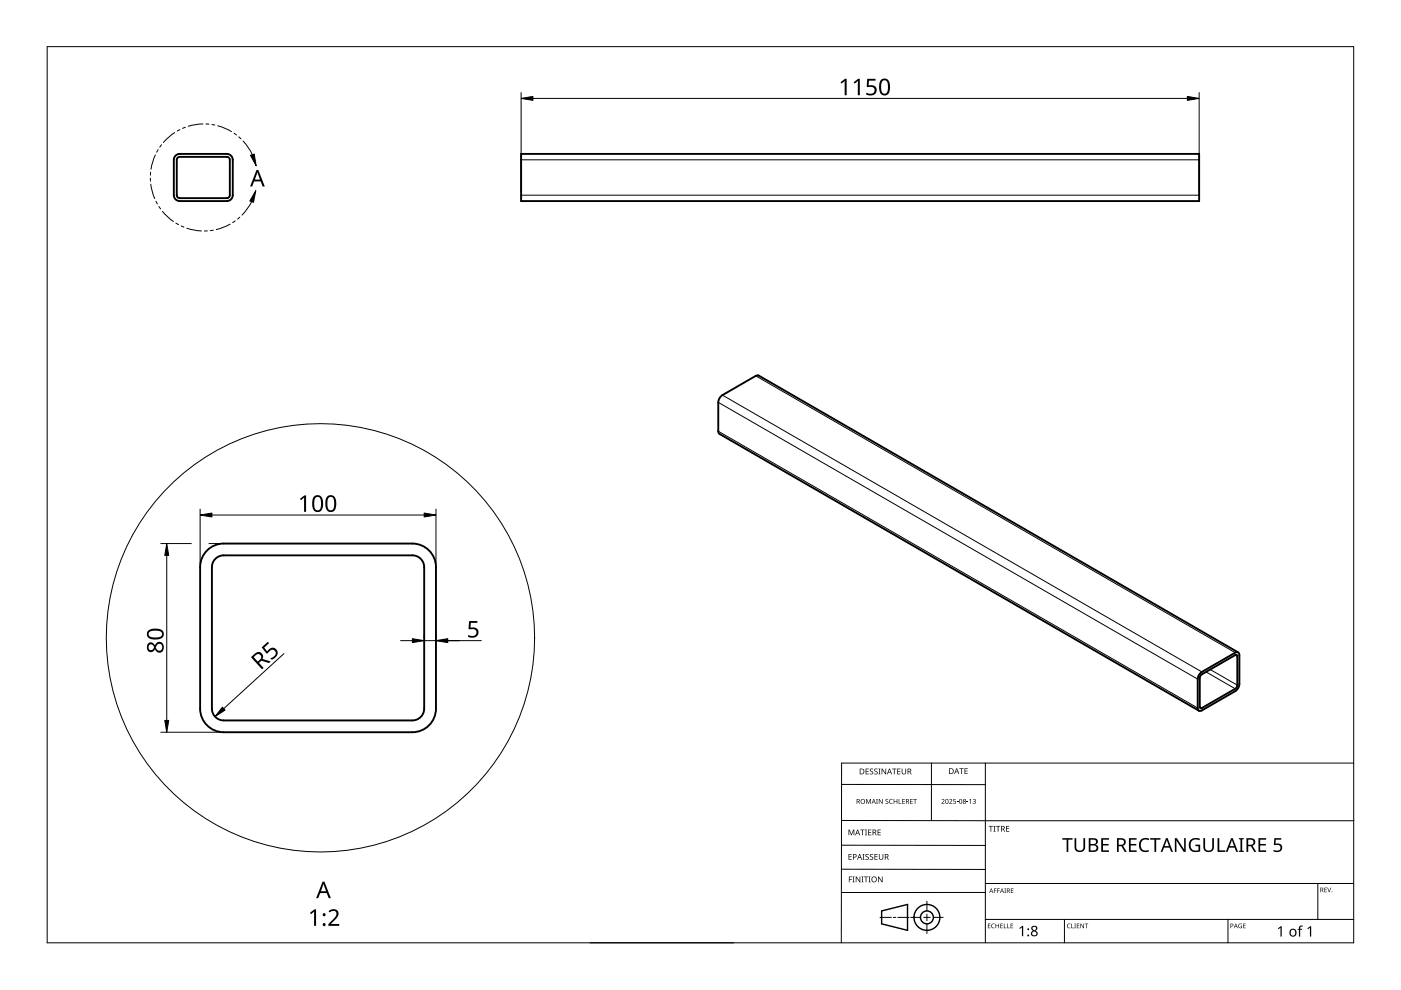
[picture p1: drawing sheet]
<svg xmlns="http://www.w3.org/2000/svg" width="297mm" height="210mm" viewBox="0 0 297 210" stroke-linecap="round" stroke-linejoin="round" font-family="sans-serif">
<path d="M37.4 32.9l.7-.3h10a1.25 1.25 0 0 1 1.3 1.3v7.5a1.25 1.25 0 0 1-1.3 1.2h-10a1.25 1.25 0 0 1-1.2-1.2v-7.5v-.4zM37.7 33.4l.4-.1h10a.63 .63 0 0 1 .6 .6v7.5a.63 .63 0 0 1-.6 .6h-10a.62 .62 0 0 1-.6-.6v-7.5zM110.5 32.6h143.7v10h-143.7zM160.2 79.7l-7 4.1-.7 .6-.2 .9v6.1l.2 .6 101.7 58.7M160.2 79.7l.7-.1 101.6 58.7M44.2 116.4a5 5 0 0 1 3.2-1.2h40a5 5 0 0 1 5 5v30a5 5 0 0 1-5 5h-40a5 5 0 0 1-5-5v-30a5 5 0 0 1 1.8-3.8zM45.5 118.7a2.5 2.5 0 0 1 1.9-1h40a2.5 2.5 0 0 1 2.5 2.5v30a2.5 2.5 0 0 1-2.5 2.5h-40a2.5 2.5 0 0 1-2.5-2.5v-30l.1-.5zM254.6 142.6l7.3-4.2a.54 .54 0 0 1 .6-.1 .54 .54 0 0 1 .3 .6v6.1l-.3 .9-.6 .6-7.1 4.1a.54 .54 0 0 1-.6 .1 .54 .54 0 0 1-.3-.6v-6.1l.2-.6zM254.7 143.1l7.2-4.2 .4 .1v6.3l-.1 .4-.3 .3-7.2 4.2-.3-.3v-6.2z" fill="none" stroke="#000" stroke-width=".4"/>
<path d="M110.5 33.9h143.7M110.5 41.4h143.7M160.2 79.7l101.7 58.7M152.3 85.3l101.6 58.7M152.3 91.4l101.6 58.7M153.2 83.8l101.6 58.7M261.9 138.9l.4 .2M254.4 149.9l.4 .2M255.7 142.5l6.2 3.5M256.6 142l5.7 3.3" fill="none" stroke="#000" stroke-width=".21"/>
<circle cx="67.9" cy="135.2" r="45.4" fill="none" stroke="#000" stroke-width=".21"/>
<path d="M10 9.9h277v190h-277z" fill="none" stroke="#000" stroke-width=".21"/>
<g fill="none" stroke="#000" stroke-width=".21">
<path d="M178.4 179.2l30.5 .1M178.4 166.3l30.5 .1M178.5 174h108.6M197.5 161.8v12.2M208.9 161.8v38.1M287 161.8h-108.6v38.1M125.1 199.9h30.5M178.4 184.3h30.5M186.6 194.5h2.4M189.4 194.5h.5M190.4 194.5h2.4M193.1 194.5h2.1"/>
<path d="M195.8 194.5h1.4M196.5 191.1v2M196.5 193.8v1.4M196.5 195.9v2M197.9 194.5h2.1M208.9 189.2h-30.5M208.9 187.3h78.1M208.9 194.9h78.1M225.7 194.9v5M260.4 194.9v5M279.4 187.3v7.6"/>
</g>
<g fill="none" stroke="#000" stroke-width=".3">
<path d="M186.9 193.1l5.5-1.3v5.5l-5.5-1.4z"/>
<circle cx="196.5" cy="194.5" r="1.37"/>
<circle cx="196.5" cy="194.5" r="2.74"/>
</g>
<g fill="#000">
<path d="M179.9 175.9h.2l.4 1 .4-1h.2v1.2h-.1v-1.1l-.4 1.1h-.2l-.4-1.1 .1 1.1h-.2zM182.4 175.9h.9v.1h-.4v1.1h-.1v-1.1h-.4zM183.4 175.9h.4l-.1 .1v1l.1 .1h-.4l.1-.1v-1zM183.6 169.4h.2l.3 .8 .4-.8h.2v1h-.2v-.9l-.4 .9-.4-.9 .1 .9h-.2zM183.5 163h.7v.1h-.5v.4h.5v.1h-.5v.4h.5v.2h-.7zM184.1 175.9h.6v.1h-.5v.4h.5v.1h-.5v.5h.5v.1h-.6zM184.5 163.1l.4-.2 .2 .1v.1a.25 .25 0 0 0-.4-.1 .25 .25 0 0 0 0 .4 .4 .4 0 0 1 .5 .3 .4 .4 0 0 1-.3 .5 .4 .4 0 0 1-.5-.2h.1a.27 .27 0 0 0 .4 .1 .27 .27 0 0 0-.1-.4l-.3-.3zM185.4 163.1l.4-.2 .3 .1-.1 .1a.25 .25 0 0 0-.4-.1 .25 .25 0 0 0 0 .4 .4 .4 0 0 1 .5 .3 .4 .4 0 0 1-.3 .5 .4 .4 0 0 1-.5-.2h.1a.27 .27 0 0 0 .4 .1 .27 .27 0 0 0 0-.4l-.4-.3zM185.8 169.4h.3l-.1 .1v.8l.1 .1h-.3l.1-.1zM186.2 163h.5l-.2 .1v1l.2 .1h-.5l.2-.1v-1zM186.1 175.9h.6v.1h-.5v.4h.5v.1h-.5v.5h.5v.1h-.6zM186.3 169.4h.2l.5 .8v-.8h.1v1h-.1l-.6-.8v.8h-.1z"/>
<path d="M186.9 163h.2l.6 1v-1h.2v1.2h-.2l-.6-1v1h-.2zM187.8 169.5l.3-.1h.2v.2a.25 .25 0 0 0-.3-.1 .25 .25 0 0 0-.1 .3 .25 .25 0 0 0 .3 .1 .32 .32 0 0 1 0 .5 .32 .32 0 0 1-.5-.1 .25 .25 0 0 0 .4 .1 .25 .25 0 0 0 0-.4l-.3-.2zM188.6 169.5l.4-.1h.3l-.1 .2a.41 .41 0 0 0-.6 .3 .41 .41 0 0 0 .6 .4 .48 .48 0 0 1-.6-.1 .48 .48 0 0 1 0-.7zM189.1 163h1v.1h-.4v1.1h-.2v-1.1h-.4zM189.5 169.4h.1v.4h.5v-.4h.1v1h-.1v-.5h-.5v.5h-.1zM190.5 169.4h.2v.9h.4v.1h-.6zM190.2 163h.7v.1h-.5v.4h.5v.1h-.5v.4h.5v.2h-.7zM191.3 169.4h.5v.1h-.4v.3h.4v.1h-.4v.4h.4v.1h-.5zM191.2 163h.1v.8a.32 .32 0 0 0 .3 .3 .32 .32 0 0 0 .4-.4v-.7h.1v.7a.47 .47 0 0 1-.5 .5 .47 .47 0 0 1-.4-.5zM193 169.4h.5v.1h-.4v.3h.4v.1h-.4v.4h.4v.1h-.5zM193.6 169.4h.8v.1h-.3v.9h-.2v-.9h-.3zM199.6 169.5a.37 .37 0 0 1 .6 0 .37 .37 0 0 1-.2 .6l-.2 .2h.5v.1h-.7l.3-.4a.27 .27 0 0 0 .2-.3 .27 .27 0 0 0-.4-.1z"/>
<path d="M201.2 169.5a.37 .37 0 0 1 .6 0 .37 .37 0 0 1-.2 .6l-.2 .2h.5v.1h-.7l.3-.4a.27 .27 0 0 0 .3-.3 .27 .27 0 0 0-.5-.1zM202.1 169.4h.5v.1h-.4v.3a.34 .34 0 0 1 .5 .2 .34 .34 0 0 1-.2 .4 .34 .34 0 0 1-.4-.1 .29 .29 0 0 0 .4 0 .29 .29 0 0 0 0-.4 .29 .29 0 0 0-.4 0zM202.9 170l.3 .1zM203.4 162.9h.9v.1h-.4v1.1h-.1v-1.1h-.4zM205 170l.3 .1zM204.5 162.9h.7v.1h-.5v.4h.4v.1h-.4v.5h.5v.1h-.7zM205.5 169.6l.4-.2v1h-.2v-.9zM206.2 169.5a.32 .32 0 0 1 .5-.1 .32 .32 0 0 1 0 .5 .33 .33 0 0 1 .1 .5 .33 .33 0 0 1-.6-.1 .26 .26 0 0 0 .4 .1 .26 .26 0 0 0 .1-.4l-.3-.2a.23 .23 0 0 0 .3 0 .23 .23 0 0 0-.1-.4 .23 .23 0 0 0-.3 .2zM209.6 175.1h.9v.2h-.3v1h-.2v-1h-.4zM210.6 175.1h.5l-.2 .1v1l.2 .1h-.5l.2-.1v-1zM211.2 175.1h.9v.2h-.4v1h-.2v-1h-.3zM213.3 175.1h.7v.2h-.5v.3h.5v.2h-.5v.4h.5v.1h-.7z"/>
<path d="M227.8 177.7h.4v1.9a.76 .76 0 0 0 .7 .7 .76 .76 0 0 0 .8-.7v-1.9h.4v1.9a1.12 1.12 0 0 1-1.2 1.1 1.12 1.12 0 0 1-1.1-1.1zM241.9 178.1a1.63 1.63 0 0 1 1.8-.3l-.2 .3a1.14 1.14 0 0 0-1.4 .2 1.14 1.14 0 0 0-.2 1.4 1.11 1.11 0 0 0 1.7 .5v.3a1.52 1.52 0 0 1-1.9-.5 1.52 1.52 0 0 1 .2-1.9zM252.4 178.1a1.87 1.87 0 0 1 2-.3l-.1 .4a1.2 1.2 0 0 0-1.9 .9 1.2 1.2 0 0 0 1.7 1.2v-.9h-.6v-.3h1v1.4a1.59 1.59 0 0 1-2.4-.8v-.2a1.67 1.67 0 0 1 .3-1.4zM255.1 177.7h.4v1.9a.76 .76 0 0 0 .8 .7 .76 .76 0 0 0 .7-.7v-1.9h.4v1.9a1.12 1.12 0 0 1-1.1 1.1 1.12 1.12 0 0 1-1.2-1.1zM270.2 177.7h1.4v.3h-1.1l-.1 .9a.98 .98 0 0 1 1.5 .8 .98 .98 0 0 1-1.4 1l-.5-.2v-.3a.84 .84 0 0 0 .9 .2 .84 .84 0 0 0 .6-.8 .81 .81 0 0 0-1.2-.4l-.2-.1zM180 185.8h.7v.2h-.6v.4h.5v.1h-.5v.6h-.1zM179.9 181.1h.7v.1h-.5v.4h.4v.1h-.4v.5h.5v.1h-.7zM180.8 185.8h.4l-.1 .2v.9l.1 .2h-.4l.1-.2v-.9zM181.4 185.8h.2l.7 1.1v-1.1h.1v1.3h-.2l-.6-1v1h-.2zM182.6 185.8h.5l-.2 .2v.9l.2 .2h-.5l.2-.2v-.9zM182.9 181.1h.4l-.1 .1v1l.1 .1h-.4l.1-.1v-1zM183.2 185.8h.9v.2h-.4v1.1h-.2v-1.1h-.3z"/>
<path d="M183.5 181.2l.5-.1h.2v.2a.25 .25 0 0 0-.4-.1 .25 .25 0 0 0 0 .4 .4 .4 0 0 1 .4 .3 .4 .4 0 0 1-.2 .4 .4 .4 0 0 1-.5-.2 .27 .27 0 0 0 .5 .1 .27 .27 0 0 0-.1-.4l-.4-.3zM184.2 185.8h.4l-.1 .2v.9l.1 .2h-.4l.1-.2v-.9zM184.5 181.2l.4-.1h.2v.2a.25 .25 0 0 0-.4-.1 .25 .25 0 0 0 0 .4 .4 .4 0 0 1 .5 .3 .4 .4 0 0 1-.3 .4 .4 .4 0 0 1-.5-.2h.1a.27 .27 0 0 0 .4 .1 .27 .27 0 0 0-.1-.4l-.3-.3zM185.4 181.1h.7v.1h-.5v.4h.5v.1h-.5v.5h.5v.1h-.7zM186.2 185.8h.1l.7 1.1v-1.1h.1v1.3h-.2l-.6-1v1h-.1zM186.3 181.1h.2v.8a.32 .32 0 0 0 .3 .3 .32 .32 0 0 0 .3-.3v-.8h.2v.8a.47 .47 0 0 1-.5 .4 .47 .47 0 0 1-.5-.4zM209.5 195.8h.5l-.4 .1v.3h.4l-.4 .1v.4l.4 .1h-.5zM210.3 196l.3-.2 .3 .1v.1a.39 .39 0 0 0-.6 .3 .39 .39 0 0 0 .6 .4 .46 .46 0 0 1-.7-.1 .46 .46 0 0 1 .1-.6zM210.7 188.4h.6l-.4 .1v.3h.4l-.4 .1v.4h-.2zM211.4 188.4h.6l-.4 .1v.3h.4l-.4 .1v.4h-.2zM211.1 195.8h.1v.4h.5v-.4h.1v1h-.1v-.5h-.5v.5h-.1zM212.1 195.8h.5l-.4 .1v.3h.4l-.4 .1v.4l.4 .1h-.5z"/>
<path d="M212.8 195.8h.2v.9l.4 .1h-.6zM212.9 188.4h.4l-.1 .1 .1 .8h-.4l.2-.1zM213.6 195.8h.1v.9l.4 .1h-.5zM214.3 195.8h.5l-.4 .1v.3h.4l-.4 .1v.4l.4 .1h-.5zM214.3 188.4h.6l-.5 .1v.3h.4l-.4 .1v.3l.5 .1h-.6zM216.1 196.8l.6-.5h.2v2.2h-.2v-1.9l-.4 .4zM225.2 177.7h2.2v.3h-.9v2.6h-.4v-2.6h-.9zM226.3 196l.4-.2 .3 .1-.1 .1a.39 .39 0 0 0-.6 .3 .39 .39 0 0 0 .6 .4 .46 .46 0 0 1-.6-.1 .46 .46 0 0 1 0-.6zM227.1 195.8h.2v.9l.4 .1h-.6zM227.8 195.8h.3l-.1 .1 .1 .9h-.3l.1-.1zM228.3 195.8h.5l-.4 .1v.3h.4l-.4 .1v.4l.4 .1h-.5zM229.1 195.8h.1l.5 .8v-.8h.1v1h-.1l-.5-.8v.8h-.1z"/>
<path d="M230 195.8h.7l-.3 .1v.9h-.1v-.9zM233.5 177.7h1.6v.3h-1.2v.9h1.1v.4h-1.1v1h1.2v.3h-1.6zM239.4 177.7h1.6v.3h-1.3v.9h1.2v.4h-1.2v1h1.3v.3h-1.6zM243.9 177.7h2.1v.3h-.9v2.6h-.3v-2.6h-.9zM249.1 177.7h.4l1.6 2.4v-2.4h.3v2.9h-.4l-1.6-2.4v2.4h-.3zM258.1 177.7h.4v2.6h1.3v.3h-1.7zM262.7 196l.6-.1-.1 .1a.4 .4 0 0 0-.5 .3 .4 .4 0 0 0 .5 .4v-.3l-.2-.1h.3v.5a.53 .53 0 0 1-.7-.1 .53 .53 0 0 1 .1-.7zM262.7 177.7h1v.2l-.3 .1v2.3l.3 .1v.2h-1v-.2l.3-.1v-2.3l-.3-.1zM263.6 195.8h.5l-.4 .1v.3h.4l-.4 .1v.4l.4 .1h-.5zM266.8 177.7h1.6v.3h-1.2v.9h1.2v.4h-1.2v1h1.2v.3h-1.6zM270.9 196.8l.6-.4h.2v2.2h-.2v-1.9l-.4 .3zM275.5 196.4l.7-.1v.2h-.4l-.1 .2v.2h.4v.2h-.4v1.5h-.3v-1.5h-.3l.3-.2z"/>
<path d="M277.2 196.8l.6-.4h.2v2.2h-.3v-1.9l-.4 .3zM280.8 188.2h.5l-.4 .1v.3h.4l-.4 .1v.4l.4 .1h-.5zM281.4 188.2h.1l.3 .8 .3-.8h.1l-.3 1h-.1z"/>
<path d="M181.6 169.4h.3a.29 .29 0 0 1 .4 .2 .29 .29 0 0 1-.2 .4l.3 .4h-.2l-.2-.4h-.2v.4h-.2zM181.8 169.5v.4h.1a.2 .2 0 0 0 .2-.2 .2 .2 0 0 0-.2-.2z"/>
<path d="M181.8 175.9h.1l.5 1.2h-.2l-.1-.4h-.5l-.2 .4h-.1zM181.8 176l-.2 .6h.4z"/>
<path d="M182.3 163h.4a.61 .61 0 0 1 .6 .6 .61 .61 0 0 1-.7 .6h-.3zM182.4 163.1v.9h.2a.48 .48 0 0 0 .5-.4 .48 .48 0 0 0-.5-.5z"/>
<path d="M182.4 169.9a.51 .51 0 0 1 1 0 .51 .51 0 0 1-1 0zM182.6 169.9a.4 .4 0 0 0 .8 0 .4 .4 0 0 0-.8 0z"/>
<path d="M185 175.9h.3a.35 .35 0 0 1 .5 .2 .35 .35 0 0 1-.3 .5l.4 .5h-.2l-.3-.5h-.2v.5h-.2zM185.2 176v.5h.1a.23 .23 0 0 0 .3-.3 .23 .23 0 0 0-.3-.2z"/>
<path d="M185.2 169.4l.5 1-.3-.3h-.4l-.2 .3zM185.2 169.5l-.1 .5h.3z"/>
<path d="M188.5 163h.2l.4 1.2h-.1l-.2-.4h-.5l-.1 .4h-.2zM188.6 163.1l-.2 .6h.4z"/>
<path d="M192.1 169.4h.3a.29 .29 0 0 1 .3 .2 .29 .29 0 0 1-.2 .4l.3 .4h-.1l-.3-.4h-.2v.4h-.1zM192.2 169.5v.4h.2a.2 .2 0 0 0 .2-.2 .2 .2 0 0 0-.3-.2z"/>
<path d="M192.4 163h.4a.35 .35 0 0 1 .4 .2 .35 .35 0 0 1-.2 .4l.3 .6h-.2l-.3-.5h-.2v.5h-.2zM192.6 163.1v.4h.2a.23 .23 0 0 0 .3-.2 .23 .23 0 0 0-.3-.2z"/>
<path d="M200.5 169.5l.4-.1 .2 .2v.5l-.2 .3h-.3l-.1-.2zM200.6 169.6v.1a.37 .37 0 0 0-.1 .4 .37 .37 0 0 0 .4 .2 .4 .4 0 0 0 .1-.5 .4 .4 0 0 0-.4-.2z"/>
<path d="M201.2 162.9h.4a.61 .61 0 0 1 .6 .6 .61 .61 0 0 1-.6 .6h-.4zM201.4 163v1h.1a.48 .48 0 0 0 .5-.5 .48 .48 0 0 0-.4-.5z"/>
<path d="M202.8 162.9h.1l.5 1.2h-.2l-.1-.4h-.5l-.1 .4h-.2zM202.8 163l-.1 .6h.3z"/>
<path d="M203.5 169.5l.3-.1 .2 .2v.5l-.2 .3h-.3l-.1-.2zM203.5 169.6v.1a.37 .37 0 0 0-.1 .4 .37 .37 0 0 0 .4 .2 .4 .4 0 0 0 .2-.5 .4 .4 0 0 0-.5-.2z"/>
<path d="M204.2 169.5a.29 .29 0 0 1 .5-.1 .29 .29 0 0 1-.1 .5 .29 .29 0 0 1 .1 .4 .29 .29 0 0 1-.4 0 .29 .29 0 0 1 .1-.4zM204.3 170.2a.2 .2 0 0 0 .4 0 .2 .2 0 0 0-.4 0zM204.3 169.7a.2 .2 0 0 0 .4 0 .2 .2 0 0 0-.4 0z"/>
<path d="M212.3 175.1h.3a.35 .35 0 0 1 .4 .3 .35 .35 0 0 1-.2 .4l.3 .5h-.2l-.3-.5h-.2v.5h-.1zM212.4 175.2v.5h.2a.23 .23 0 0 0 .3-.2 .23 .23 0 0 0-.3-.3z"/>
<path d="M230.8 177.7h.9a.76 .76 0 0 1 1 .3 .76 .76 0 0 1-.2 1l-.3 .1a.8 .8 0 0 1 .7 .9 .8 .8 0 0 1-1 .6h-1.1zM231.2 179.3v1h.6a.55 .55 0 0 0 .7-.5 .55 .55 0 0 0-.7-.5zM231.2 178v.9h.5a.5 .5 0 0 0 .7-.5 .5 .5 0 0 0-.7-.4z"/>
<path d="M236.8 177.7h.8a.84 .84 0 0 1 1.1 .6 .84 .84 0 0 1-.6 1l.8 1.3h-.4l-.7-1.2h-.6v1.2h-.4zM237.2 178v1.1h.4a.56 .56 0 0 0 .7-.5 .56 .56 0 0 0-.7-.6z"/>
<path d="M264.3 177.7h.8a.84 .84 0 0 1 1 .6 .84 .84 0 0 1-.5 1l.8 1.3h-.5l-.7-1.2h-.6v1.2h-.3zM264.6 178v1.1h.5a.56 .56 0 0 0 .7-.5 .56 .56 0 0 0-.7-.6z"/>
<path d="M180.8 181.1h.4a.41 .41 0 0 1 .4 .5 .41 .41 0 0 1-.6 .2v.5h-.2zM181 181.2v.5a.29 .29 0 0 0 .5-.3 .29 .29 0 0 0-.5-.2z"/>
<path d="M182.2 181.1h.1l.5 1.2h-.2l-.1-.4h-.5l-.1 .4h-.2zM182.3 181.2l-.2 .6h.3z"/>
<path d="M184.7 186.5a.61 .61 0 0 1 1.2 0 .61 .61 0 0 1-1.2 0zM184.9 186.5a.45 .45 0 0 0 .9 0 .45 .45 0 0 0-.9 0z"/>
<path d="M187.6 181.1h.3a.35 .35 0 0 1 .5 .2 .35 .35 0 0 1-.3 .4l.4 .6h-.2l-.3-.5h-.3v.5h-.1zM187.7 181.2v.5h.2a.23 .23 0 0 0 .3-.3 .23 .23 0 0 0-.3-.2z"/>
<path d="M210.1 188.4l.5 .9-.2-.3h-.4l-.3 .3zM210.2 188.5l-.2 .4h.3z"/>
<path d="M212.4 188.4l.5 .9-.3-.3h-.3l-.3 .3zM212.4 188.5l-.1 .4h.3z"/>
<path d="M213.5 188.4h.2a.28 .28 0 0 1 .4 .2 .28 .28 0 0 1-.2 .3l.3 .4-.4-.4h-.2v.4h-.1zM213.6 188.5v.3h.1a.19 .19 0 0 0 .3-.2 .19 .19 0 0 0-.3-.1z"/>
<path d="M218.7 196.5a.62 .62 0 0 1 .9-.2 .62 .62 0 0 1 .1 .9l-.2 .1a.65 .65 0 0 1 .4 .9 .65 .65 0 0 1-.9 .3 .59 .59 0 0 1-.4-.6 .59 .59 0 0 1 .4-.5l-.3-.4zM218.8 197.9a.45 .45 0 0 0 .9 0 .45 .45 0 0 0-.9 0zM218.9 196.9a.4 .4 0 0 0 .8 0 .4 .4 0 0 0-.8 0z"/>
<path d="M247.2 177.7h.4l1.1 2.9h-.4l-.3-.9h-1.2l-.3 .9h-.4zM247.4 178.1l-.5 1.3h.9z"/>
<path d="M260.9 195.8h.2a.32 .32 0 0 1 .4 .4 .32 .32 0 0 1-.5 .2v.4h-.1zM261 195.9v.4a.24 .24 0 0 0 .4-.2 .24 .24 0 0 0-.4-.2z"/>
<path d="M261 177.7h.4l1.1 2.9h-.4l-.3-.9h-1.2l-.3 .9h-.4zM261.2 178.1l-.5 1.3h1z"/>
<path d="M262 195.8l.4 1-.2-.3h-.4l-.2 .3zM262 196l-.1 .4h.3z"/>
<path d="M273.6 197.1a.82 .82 0 0 1 1.2 .1 .82 .82 0 0 1-.2 1.2 .82 .82 0 0 1-1.2-.4zM273.8 197.2a.6 .6 0 0 0-.1 .8 .6 .6 0 0 0 .8 .2l.1-.3a.53 .53 0 0 0-.1-.6 .53 .53 0 0 0-.7-.1z"/>
<path d="M279.9 188.2h.3a.28 .28 0 0 1 .3 .2 .28 .28 0 0 1-.1 .3l.2 .5-.3-.4h-.2v.4h-.2zM280.1 188.3v.4h.1a.19 .19 0 0 0 .2-.2 .19 .19 0 0 0-.2-.2z"/>
<circle cx="218" cy="198.3" r=".2"/>
<circle cx="218" cy="197" r=".2"/>
<circle cx="282.4" cy="189.1" r=".09"/>
</g>
<path d="M54.4 36h.4l1.3 3.5h-.4l-.4-1h-1.4l-.4 1h-.5zM54.6 36.5l-.6 1.6h1.1z" fill="#000"/>
<g fill="none" stroke="#000" stroke-width=".21">
<path d="M31.9 37.8v.6M31.9 36.5v.6M32 39l.3 1.6 .5 1.5M32.9 32.9l-.5 1.4-.4 1.6M33.5 31.7l-.3 .6M34.2 30.7l-.3 .5M37 28.1l-1.2 1-1.1 1.1M38.1 27.5l-.5 .3M39.3 27l-.6 .2M43 26.3l-1.6 .1-1.5 .4M43.7 26.3h.6M44.9 26.4l.7 .1"/>
<path d="M46.2 26.7l1.5 .5 1.4 .7M49.6 28.2l.5 .4M50.6 29l.5 .4M51.5 29.9l1.1 1.4 .9 1.5M33.1 42.7l.3 .5M33.7 43.8l.3 .5M34.4 44.8l1.1 1.2 1.3 1M37.3 47.3l.5 .3M38.4 47.9l.6 .3M39.6 48.4l1.5 .4 1.6 .2M44 49h-.7M45.2 48.8l-.6 .1"/>
<path d="M48.8 47.5l-1.4 .7-1.6 .5M49.9 46.8l-.6 .4M50.9 46l-.5 .5M53.4 42.8l-1 1.5-1.1 1.3"/>
</g>
<path d="M53.1 32.9l.8-.2 .4 2.5zM54.2 40.4l-.5 2.5-.7-.3z" fill="#000" stroke="#000" stroke-width=".21"/>
<g fill="#000">
<path d="M183.9 16.7h1.7v.4h-1.4v1a1.17 1.17 0 0 1 1.7 1 1.17 1.17 0 0 1-1.6 1.1l-.6-.1v-.5a1.03 1.03 0 0 0 1.7-.5 .93 .93 0 0 0-1.4-.6l-.3-.1zM178.2 17.4l1-.7h.3v3.5h-.4v-3l-.7 .5zM181 17.4l.9-.7h.4v3.5h-.4v-3l-.7 .5zM63.6 105.8l.9-.8h.4v3.5h-.4v-3l-.7 .6zM55.5 137.3l1.3-1.2 .2 .3-1 .9 .6 .8a1.17 1.17 0 0 1 2-.5 1.17 1.17 0 0 1-.4 2l-.6 .3-.3-.3a1.03 1.03 0 0 0 1-.5 1.03 1.03 0 0 0 0-1.1 .93 .93 0 0 0-1.6 .5l-.2 .1zM99.5 131.7h1.7v.4h-1.4l-.1 1a1.17 1.17 0 0 1 1.8 .9 1.17 1.17 0 0 1-1.6 1.2l-.7-.2v-.4a1.03 1.03 0 0 0 1.8-.5 .93 .93 0 0 0-1.5-.6l-.2-.2zM65.7 193.5l1-.7h.3v3.5h-.4v-3l-.7 .5zM69.7 193.2a1.16 1.16 0 0 1 1.3-.5 1.16 1.16 0 0 1 .8 1.2l-.4 .7-1.2 1.3h1.7v.4h-2.3v-.4l1.1-1.1a.98 .98 0 0 0 .3-1.6l-.5-.1-.6 .4z"/>
<path d="M186.8 16.9a1.16 1.16 0 0 1 1.3-.1 1.16 1.16 0 0 1 .6 1.2 1.69 1.69 0 0 1-1 2.2 1.27 1.27 0 0 1-1.3-1.5l.1-1.2zM187.1 17.2a2.16 2.16 0 0 0 .3 2.7 .82 .82 0 0 0 .9-1.1 1.35 1.35 0 0 0-.8-1.8z"/>
<path d="M66.6 105.2a1.16 1.16 0 0 1 1.3 0 1.16 1.16 0 0 1 .6 1.2 1.68 1.68 0 0 1-1 2.2 1.27 1.27 0 0 1-1.3-1.6l.1-1.2zM66.9 105.5a2.16 2.16 0 0 0 .3 2.7 .82 .82 0 0 0 .9-1.1 1.35 1.35 0 0 0-.8-1.7z"/>
<path d="M69.4 105.2a1.16 1.16 0 0 1 1.3 0 1.16 1.16 0 0 1 .6 1.2 1.69 1.69 0 0 1-1 2.2 1.27 1.27 0 0 1-1.3-1.6l.1-1.2zM69.7 105.5a2.16 2.16 0 0 0 .3 2.7 .82 .82 0 0 0 .9-1.1 1.35 1.35 0 0 0-.8-1.7z"/>
<path d="M31.5 136.3a.88 .88 0 0 1 1.3 .6 1 1 0 0 1 1.3-.8 1 1 0 0 1 .6 1.4 .94 .94 0 0 1-.8 .9 .94 .94 0 0 1-1-.7 .91 .91 0 0 1-1.2 .5 .91 .91 0 0 1-.5-1.2zM33.1 137.3a.69 .69 0 0 0 1.3 0 .69 .69 0 0 0-1.3 0zM31.5 137.2a.6 .6 0 0 0 1.2 0 .6 .6 0 0 0-1.2 0z"/>
<path d="M31.4 133.7a2.6 2.6 0 0 1 3.2 .2 1.22 1.22 0 0 1-.2 1.3 1.22 1.22 0 0 1-1.3 .4 1.53 1.53 0 0 1-2-1zM31.7 134a.75 .75 0 0 0 0 .9 .75 .75 0 0 0 .9 .3l1-.1a.69 .69 0 0 0 .8-.7 .69 .69 0 0 0-.8-.6h-1.3z"/>
<path d="M53.2 139.3l.7-.6a1 1 0 0 1 1.4-.3 1 1 0 0 1 .3 1.3l1.8 .5-.4 .4-1.6-.5-.5 .5 1 1-.3 .3zM53.8 139.3l.9 1 .3-.4a.67 .67 0 0 0 .2-1 .67 .67 0 0 0-1 .1z"/>
<path d="M68.4 186.9h.4l1.3 3.5h-.4l-.4-1.1h-1.4l-.4 1.1h-.5zM68.6 187.4l-.6 1.6h1.1z"/>
<circle cx="68.7" cy="196.1" r=".31"/>
<circle cx="68.7" cy="194" r=".32"/>
</g>
<g fill="none" stroke="#000" stroke-width=".21">
<path d="M110.5 19.6v21.2M254.2 19.6v21.2M113 20.9h138.7M34.1 115.2h6.5M35.4 117.7v35M42.4 107.9v11.7M44.3 115.2h2.5M44.9 109.2h45M92.4 107.9v11.7M60.2 138.6l-14.6 13.3M84.9 135.8h2.5M89.9 134.6v.6"/>
<path d="M89.9 135.8h12.2M92.4 134.6v.6M34.1 155.2h12.7"/>
</g>
<path d="M110.5 20.9l2.5-.4v.8zM251.7 20.5l2.5 .4-2.5 .4zM35.4 115.2l.4 2.5h-.9zM42.4 109.2l2.5-.4v.8zM89.9 108.8l2.5 .4-2.5 .4zM87.4 135.4l2.5 .4-2.5 .4zM92.4 135.8l2.5-.4v.8zM34.9 152.7h.9l-.4 2.5zM47.2 149.9l.5 .7-2.1 1.3z" fill="#000" stroke="#000" stroke-width=".21"/>
</svg>
